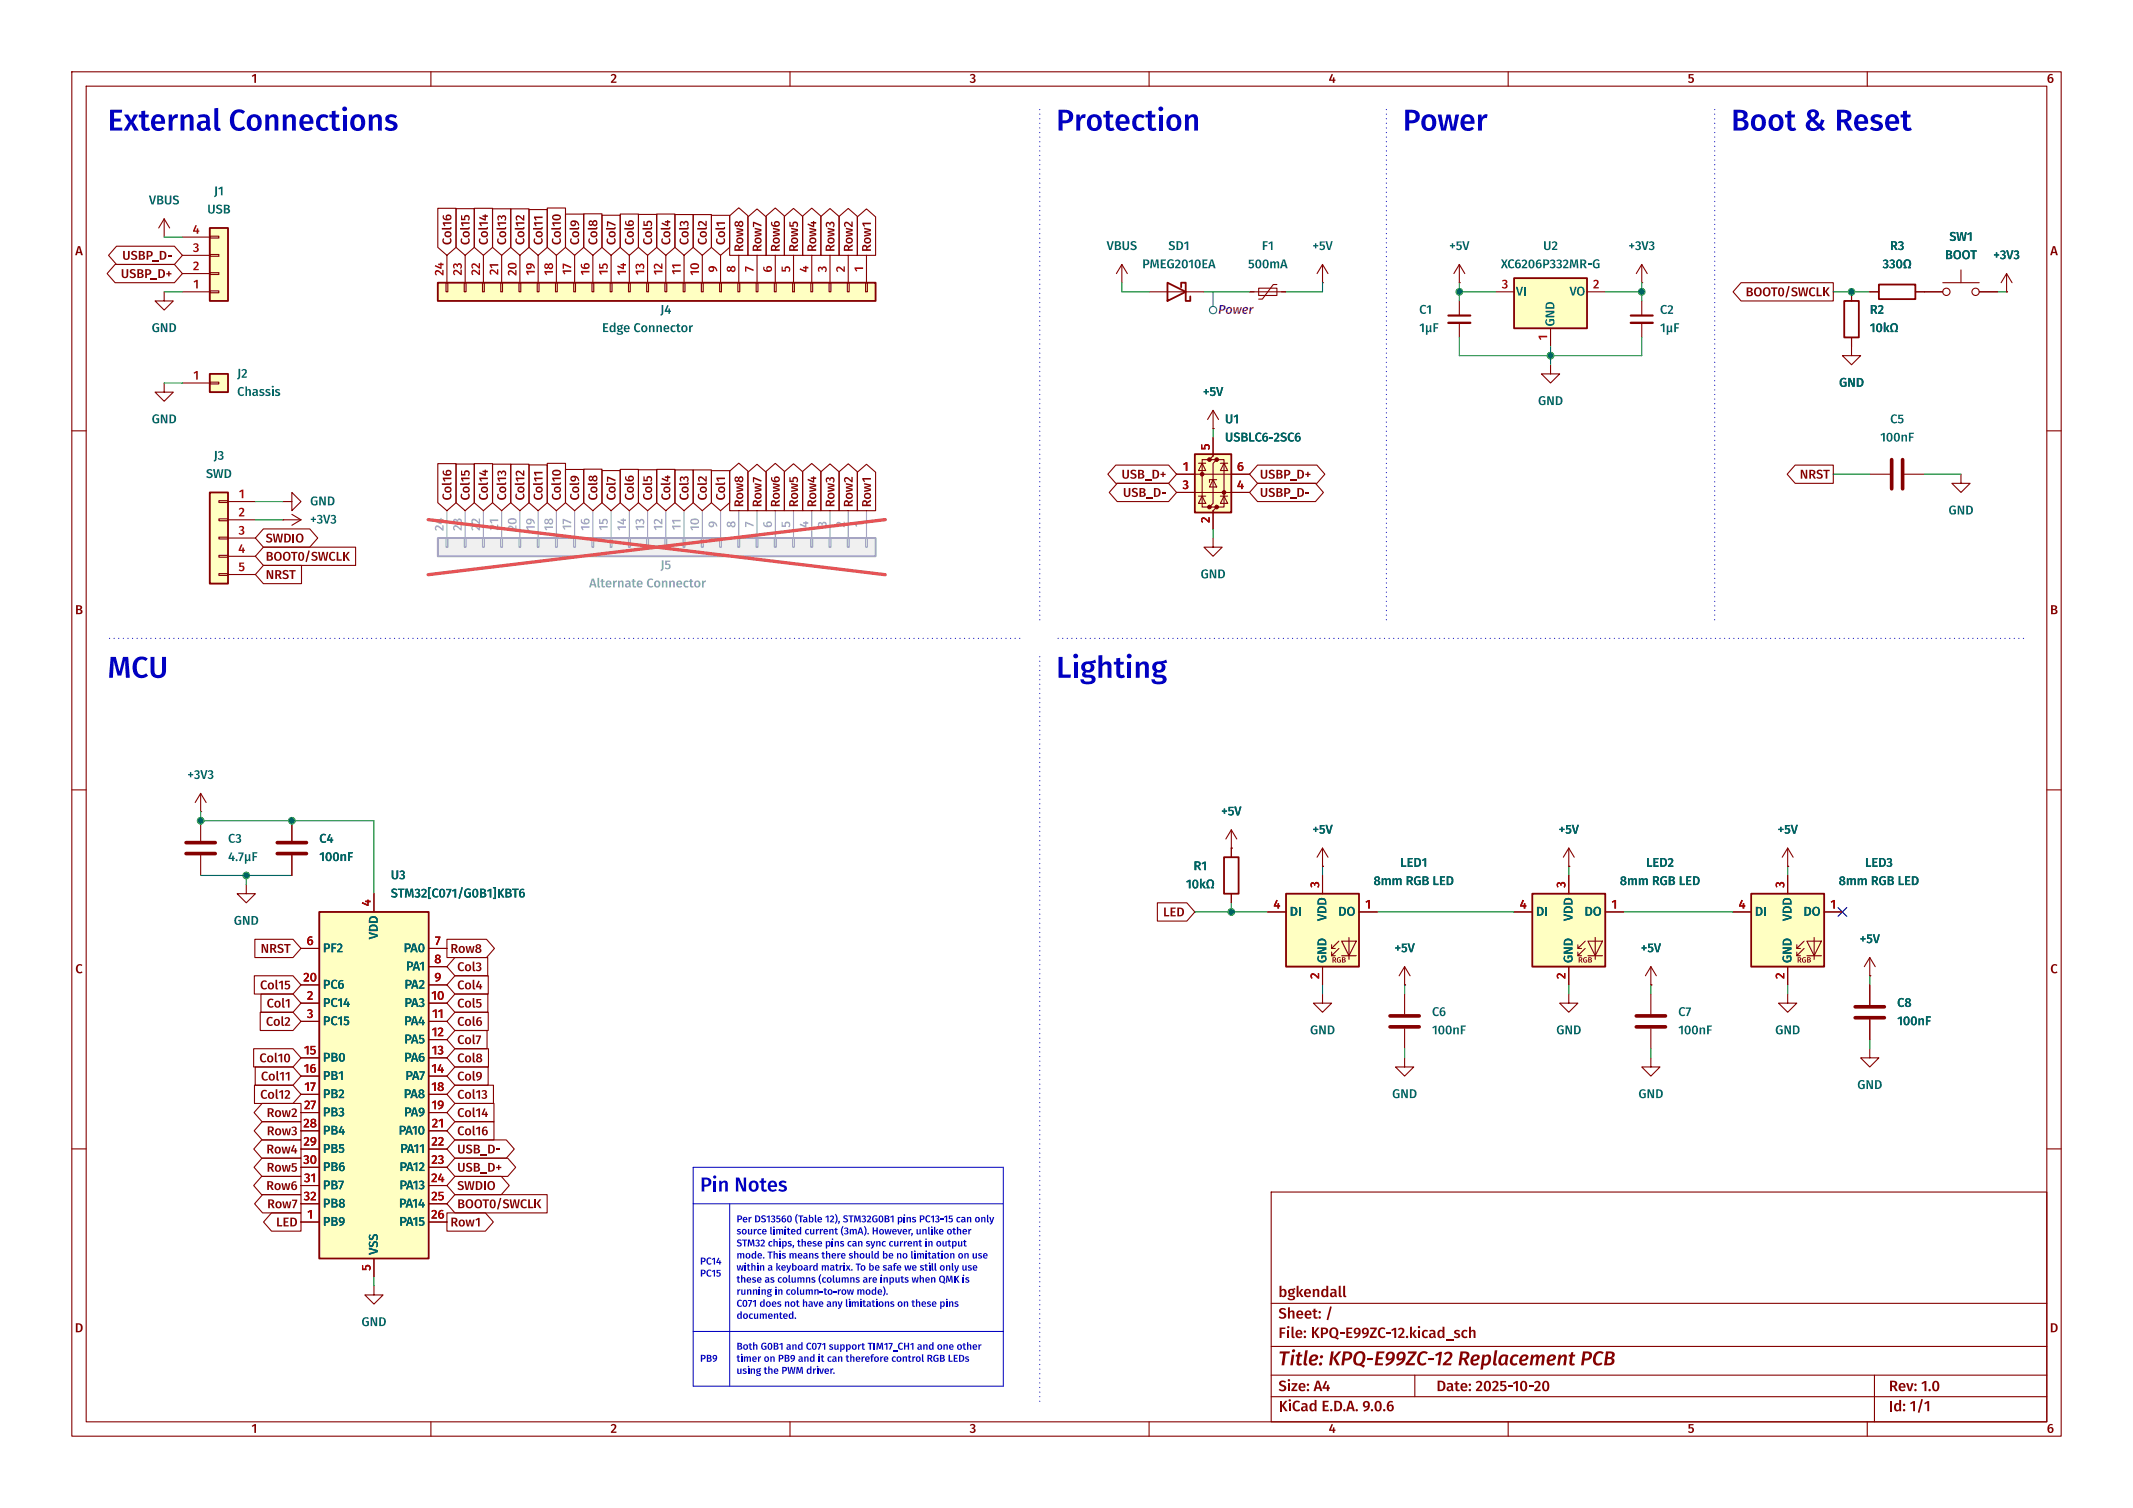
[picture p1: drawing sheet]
<svg xmlns="http://www.w3.org/2000/svg" width="297mm" height="210mm" viewBox="0 0 297 210" stroke-linecap="round" stroke-linejoin="round" font-family="sans-serif">
<defs><g id="words">
<g font-size="4.2" fill="#0000c2">
<text x="15" y="20.2">ExternalConnections</text>
<text x="147.1" y="20.2">Protection</text>
<text x="195.3" y="20.2">Power</text>
</g>
<text font-size="2.8" fill="#0000c2" x="97.5" y="166.8">Pin Notes</text>
<g font-size="2.8" fill="#840000">
<text x="178" y="191">Title:KPQ-E99ZC-12</text>
<text x="203" y="191">ReplacementPCB</text>
</g>
<g font-size="2.1" fill="#840000">
<text x="178" y="184.3">Sheet: /</text>
<text x="178" y="181.3">bgkendall</text>
<text x="178" y="187">File: KPQ-E99ZC-12.kicad_sch</text>
<text x="178" y="197.2">KiCadE.D.A.9.0.6</text>
<text x="178" y="194.4">Size:A4</text>
<text x="200" y="194.4">Date: 2025-10-20</text>
<text x="263" y="194.4">Rev:1.0</text>
<text x="263" y="197.2">Id: 1/1</text>
</g>
<g font-size="1.8" fill="#840000">
<text x="35" y="12.1">1</text>
<text x="85" y="12.1">2</text>
<text x="135" y="12.1">3</text>
<text x="185" y="12.1">4</text>
<text x="235" y="12.1">5</text>
<text x="285" y="12.1">6</text>
<text x="63.4" y="34.1" transform="rotate(-90 63.4 34.1)">Col16</text>
<text x="65.9" y="34.1" transform="rotate(-90 65.9 34.1)">Col15</text>
<text x="68.5" y="34.1" transform="rotate(-90 68.5 34.1)">Col14</text>
<text x="71" y="34.1" transform="rotate(-90 71 34.1)">Col13</text>
<text x="73.5" y="34.1" transform="rotate(-90 73.5 34.1)">Col12</text>
<text x="76.1" y="34.1" transform="rotate(-90 76.1 34.1)">Col11</text>
<text x="78.6" y="34.1" transform="rotate(-90 78.6 34.1)">Col10</text>
<text x="81.2" y="34.1" transform="rotate(-90 81.2 34.1)">Col9</text>
<text x="83.7" y="34.1" transform="rotate(-90 83.7 34.1)">Col8</text>
<text x="86.2" y="34.1" transform="rotate(-90 86.2 34.1)">Col7</text>
<text x="88.8" y="34.1" transform="rotate(-90 88.8 34.1)">Col6</text>
<text x="91.3" y="34.1" transform="rotate(-90 91.3 34.1)">Col5</text>
<text x="93.9" y="34.1" transform="rotate(-90 93.9 34.1)">Col4</text>
<text x="96.4" y="34.1" transform="rotate(-90 96.4 34.1)">Col3</text>
<text x="98.9" y="34.1" transform="rotate(-90 98.9 34.1)">Col2</text>
<text x="101.5" y="34.1" transform="rotate(-90 101.5 34.1)">Col1</text>
<text x="104" y="35.1" transform="rotate(-90 104 35.1)">Row8</text>
<text x="106.6" y="35.1" transform="rotate(-90 106.6 35.1)">Row7</text>
<text x="109.1" y="35.1" transform="rotate(-90 109.1 35.1)">Row6</text>
<text x="111.6" y="35.1" transform="rotate(-90 111.6 35.1)">Row5</text>
<text x="114.2" y="35.1" transform="rotate(-90 114.2 35.1)">Row4</text>
<text x="116.7" y="35.1" transform="rotate(-90 116.7 35.1)">Row3</text>
<text x="119.3" y="35.1" transform="rotate(-90 119.3 35.1)">Row2</text>
<text x="121.8" y="35.1" transform="rotate(-90 121.8 35.1)">Row1</text>
<text x="10.5" y="36.1">A</text>
<text x="16.8" y="39.3">USBP_D+</text>
<text x="17" y="36.7">USBP_D-</text>
<text x="243.1" y="41.8">BOOT0/SWCLK</text>
<text x="285.5" y="36.1">A</text>
<text x="63.4" y="69.7" transform="rotate(-90 63.4 69.7)">Col16</text>
<text x="65.9" y="69.7" transform="rotate(-90 65.9 69.7)">Col15</text>
<text x="68.5" y="69.7" transform="rotate(-90 68.5 69.7)">Col14</text>
<text x="71" y="69.7" transform="rotate(-90 71 69.7)">Col13</text>
<text x="73.5" y="69.7" transform="rotate(-90 73.5 69.7)">Col12</text>
<text x="76.1" y="69.7" transform="rotate(-90 76.1 69.7)">Col11</text>
<text x="78.6" y="69.7" transform="rotate(-90 78.6 69.7)">Col10</text>
<text x="81.2" y="69.7" transform="rotate(-90 81.2 69.7)">Col9</text>
<text x="83.7" y="69.7" transform="rotate(-90 83.7 69.7)">Col8</text>
<text x="86.2" y="69.7" transform="rotate(-90 86.2 69.7)">Col7</text>
<text x="88.8" y="69.7" transform="rotate(-90 88.8 69.7)">Col6</text>
<text x="91.3" y="69.7" transform="rotate(-90 91.3 69.7)">Col5</text>
<text x="93.9" y="69.7" transform="rotate(-90 93.9 69.7)">Col4</text>
<text x="96.4" y="69.7" transform="rotate(-90 96.4 69.7)">Col3</text>
<text x="98.9" y="69.7" transform="rotate(-90 98.9 69.7)">Col2</text>
<text x="101.5" y="69.7" transform="rotate(-90 101.5 69.7)">Col1</text>
<text x="104" y="70.6" transform="rotate(-90 104 70.6)">Row8</text>
<text x="106.6" y="70.6" transform="rotate(-90 106.6 70.6)">Row7</text>
<text x="109.1" y="70.6" transform="rotate(-90 109.1 70.6)">Row6</text>
<text x="111.6" y="70.6" transform="rotate(-90 111.6 70.6)">Row5</text>
<text x="114.2" y="70.6" transform="rotate(-90 114.2 70.6)">Row4</text>
<text x="116.7" y="70.6" transform="rotate(-90 116.7 70.6)">Row3</text>
<text x="119.3" y="70.6" transform="rotate(-90 119.3 70.6)">Row2</text>
<text x="121.8" y="70.6" transform="rotate(-90 121.8 70.6)">Row1</text>
<text x="156.2" y="67.2">USB_D+</text>
<text x="156.4" y="69.7">USB_D-</text>
<text x="175.4" y="67.2">USBP_D+</text>
<text x="175.4" y="69.7">USBP_D-</text>
<text x="250.6" y="67.2">NRST</text>
<text x="37" y="76.1">SWDIO</text>
<text x="37" y="81.2">NRST</text>
<text x="37" y="78.6">BOOT0/SWCLK</text>
<text x="10.4" y="86.1">B</text>
<text x="285.4" y="86.1">B</text>
<text x="161.9" y="128.2">LED</text>
<text x="10.5" y="136.1">C</text>
<text x="36.3" y="133.2">NRST</text>
<text x="62.7" y="133.2">Row8</text>
<text x="63.7" y="135.8">Col3</text>
<text x="285.5" y="136.1">C</text>
<text x="36.2" y="138.3">Col15</text>
<text x="37" y="143.4">Col2</text>
<text x="37.1" y="140.9">Col1</text>
<text x="63.7" y="138.3">Col4</text>
<text x="63.7" y="143.4">Col6</text>
<text x="63.7" y="140.9">Col5</text>
<text x="36.1" y="148.5">Col10</text>
<text x="63.7" y="148.5">Col8</text>
<text x="63.7" y="145.9">Col7</text>
<text x="36.2" y="153.6">Col12</text>
<text x="36.3" y="151">Col11</text>
<text x="63.7" y="151">Col9</text>
<text x="63.7" y="153.6">Col13</text>
<text x="37.1" y="161.2">Row4</text>
<text x="37.1" y="156.1">Row2</text>
<text x="37.1" y="158.6">Row3</text>
<text x="63.7" y="161.2">USB_D-</text>
<text x="63.7" y="158.6">Col16</text>
<text x="63.7" y="156.1">Col14</text>
<text x="37.1" y="166.3">Row6</text>
<text x="37.1" y="163.7">Row5</text>
<text x="63.7" y="163.7">USB_D+</text>
<text x="63.7" y="166.3">SWDIO</text>
<text x="37.2" y="168.8">Row7</text>
<text x="38.4" y="171.3">LED</text>
<text x="62.7" y="171.3">Row1</text>
<text x="63.7" y="168.8">BOOT0/SWCLK</text>
<text x="10.4" y="186.1">D</text>
<text x="285.4" y="186.1">D</text>
<text x="35" y="200.1">1</text>
<text x="85" y="200.1">2</text>
<text x="135" y="200.1">3</text>
<text x="185" y="200.1">4</text>
<text x="235" y="200.1">5</text>
<text x="285" y="200.1">6</text>
</g>
<g font-size="1.8" fill="#006464">
<text x="20.7" y="29">VBUS</text>
<text x="29.8" y="27.7">J1</text>
<text x="28.9" y="30.3">USB</text>
<text x="154.1" y="35.4">VBUS</text>
<text x="162.7" y="35.4">SD1</text>
<text x="175.7" y="35.4">F1</text>
<text x="182.7" y="35.4">+5V</text>
<text x="201.8" y="35.4">+5V</text>
<text x="214.9" y="35.4">U2</text>
<text x="226.7" y="35.4">+3V3</text>
<text x="263.2" y="35.4">R3</text>
<text x="271.4" y="34.1">SW1</text>
<text x="159" y="37.9">PMEG2010EA</text>
<text x="173.8" y="37.9">500mA</text>
<text x="209" y="37.9">XC6206P332MR-G</text>
<text x="211.1" y="41.7">VI</text>
<text x="218.5" y="41.7">VO</text>
<text x="270.8" y="36.6">BOOT</text>
<text x="277.5" y="36.6">+3V3</text>
<text x="21.1" y="46.8">GND</text>
<text x="83.8" y="46.8">EdgeConnector</text>
<text x="91.9" y="44.2">J4</text>
<text x="197.6" y="44.2">C1</text>
<text x="217" y="45.5" transform="rotate(-90 217 45.5)">GND</text>
<text x="231.1" y="44.3">C2</text>
<text x="260.3" y="44.2">R2</text>
<text x="33" y="53.1">J2</text>
<text x="21.1" y="59.5">GND</text>
<text x="33" y="55.7">Chassis</text>
<text x="167.5" y="55.7">+5V</text>
<text x="170.6" y="59.5">U1</text>
<text x="214.2" y="56.9">GND</text>
<text x="256.1" y="54.4">GND</text>
<text x="263.2" y="59.5">C5</text>
<text x="29.7" y="64.6">J3</text>
<text x="170.6" y="62">USBLC6-2SC6</text>
<text x="261.8" y="62">100nF</text>
<text x="28.7" y="67.1">SWD</text>
<text x="43.2" y="70.9">GND</text>
<text x="43.2" y="73.5">+3V3</text>
<text x="271.3" y="72.2">GND</text>
<text x="167.2" y="81.1">GND</text>
<text x="26.1" y="109">+3V3</text>
<text x="31.7" y="117.9">C3</text>
<text x="44.4" y="117.9">C4</text>
<text x="170" y="114.1">+5V</text>
<text x="182.7" y="116.6">+5V</text>
<text x="217" y="116.6">+5V</text>
<text x="247.5" y="116.6">+5V</text>
<text x="44.4" y="120.4">100nF</text>
<text x="54.4" y="125.5">STM32[C071/G0B1]KBT6</text>
<text x="54.4" y="123">U3</text>
<text x="166.2" y="121.7">R1</text>
<text x="191.2" y="123.8">8mm RGBLED</text>
<text x="195" y="121.3">LED1</text>
<text x="225.5" y="123.8">8mm RGBLED</text>
<text x="229.2" y="121.3">LED2</text>
<text x="256" y="123.8">8mm RGBLED</text>
<text x="259.7" y="121.3">LED3</text>
<text x="32.5" y="129.3">GND</text>
<text x="53.1" y="130.8" transform="rotate(-90 53.1 130.8)">VDD</text>
<text x="179.6" y="128.1">DI</text>
<text x="185.2" y="128.3" transform="rotate(-90 185.2 128.3)">VDD</text>
<text x="186.3" y="128.1">DO</text>
<text x="213.9" y="128.1">DI</text>
<text x="219.5" y="128.3" transform="rotate(-90 219.5 128.3)">VDD</text>
<text x="220.6" y="128.1">DO</text>
<text x="244.3" y="128.1">DI</text>
<text x="250" y="128.3" transform="rotate(-90 250 128.3)">VDD</text>
<text x="251.1" y="128.1">DO</text>
<text x="258.9" y="131.9">+5V</text>
<text x="45" y="133.1">PF2</text>
<text x="56.2" y="133.1">PA0</text>
<text x="56.5" y="135.7">PA1</text>
<text x="185.2" y="134.1" transform="rotate(-90 185.2 134.1)">GND</text>
<text x="194.2" y="133.1">+5V</text>
<text x="219.5" y="134.1" transform="rotate(-90 219.5 134.1)">GND</text>
<text x="228.5" y="133.1">+5V</text>
<text x="250" y="134.1" transform="rotate(-90 250 134.1)">GND</text>
<text x="45" y="138.2">PC6</text>
<text x="45" y="140.8">PC14</text>
<text x="45" y="143.3">PC15</text>
<text x="56.3" y="143.3">PA4</text>
<text x="56.3" y="140.8">PA3</text>
<text x="56.3" y="138.2">PA2</text>
<text x="199.4" y="142">C6</text>
<text x="233.7" y="142">C7</text>
<text x="264.2" y="143.3">100nF</text>
<text x="264.2" y="140.8">C8</text>
<text x="45" y="148.4">PB0</text>
<text x="56.3" y="148.4">PA6</text>
<text x="56.3" y="145.8">PA5</text>
<text x="182.4" y="144.6">GND</text>
<text x="199.4" y="144.6">100nF</text>
<text x="216.7" y="144.6">GND</text>
<text x="233.7" y="144.6">100nF</text>
<text x="247.2" y="144.6">GND</text>
<text x="45" y="150.9">PB1</text>
<text x="45" y="153.5">PB2</text>
<text x="56.2" y="153.5">PA8</text>
<text x="56.4" y="150.9">PA7</text>
<text x="193.8" y="153.5">GND</text>
<text x="228.1" y="153.5">GND</text>
<text x="258.6" y="152.2">GND</text>
<text x="45" y="156">PB3</text>
<text x="45" y="158.5">PB4</text>
<text x="45" y="161.1">PB5</text>
<text x="55.5" y="158.5">PA10</text>
<text x="55.7" y="161.1">PA11</text>
<text x="56.3" y="156">PA9</text>
<text x="45" y="163.6">PB6</text>
<text x="45" y="166.2">PB7</text>
<text x="55.6" y="166.2">PA13</text>
<text x="55.6" y="163.6">PA12</text>
<text x="45" y="168.7">PB8</text>
<text x="45" y="171.2">PB9</text>
<text x="55.6" y="168.7">PA14</text>
<text x="55.6" y="171.2">PA15</text>
<text x="53.1" y="174.8" transform="rotate(-90 53.1 174.8)">VSS</text>
<text x="50.3" y="185.2">GND</text>
</g>
<g font-size="1.8" fill="#a90000">
<text x="26.8" y="32.8">4</text>
<text x="26.9" y="35.3">3</text>
<text x="26.9" y="37.8">2</text>
<text x="26.9" y="40.4">1</text>
<text x="62" y="38.4" transform="rotate(-90 62 38.4)">24</text>
<text x="64.5" y="38.4" transform="rotate(-90 64.5 38.4)">23</text>
<text x="67.1" y="38.4" transform="rotate(-90 67.1 38.4)">22</text>
<text x="69.6" y="38.3" transform="rotate(-90 69.6 38.3)">21</text>
<text x="72.1" y="38.4" transform="rotate(-90 72.1 38.4)">20</text>
<text x="74.7" y="38.3" transform="rotate(-90 74.7 38.3)">19</text>
<text x="77.2" y="38.4" transform="rotate(-90 77.2 38.4)">18</text>
<text x="79.8" y="38.3" transform="rotate(-90 79.8 38.3)">17</text>
<text x="82.3" y="38.4" transform="rotate(-90 82.3 38.4)">16</text>
<text x="84.8" y="38.3" transform="rotate(-90 84.8 38.3)">15</text>
<text x="87.4" y="38.4" transform="rotate(-90 87.4 38.4)">14</text>
<text x="89.9" y="38.3" transform="rotate(-90 89.9 38.3)">13</text>
<text x="92.5" y="38.3" transform="rotate(-90 92.5 38.3)">12</text>
<text x="95" y="38.3" transform="rotate(-90 95 38.3)">11</text>
<text x="97.5" y="38.4" transform="rotate(-90 97.5 38.4)">10</text>
<text x="100.1" y="37.9" transform="rotate(-90 100.1 37.9)">9</text>
<text x="102.6" y="38" transform="rotate(-90 102.6 38)">8</text>
<text x="105.2" y="37.9" transform="rotate(-90 105.2 37.9)">7</text>
<text x="107.7" y="38" transform="rotate(-90 107.7 38)">6</text>
<text x="110.2" y="37.9" transform="rotate(-90 110.2 37.9)">5</text>
<text x="112.8" y="38" transform="rotate(-90 112.8 38)">4</text>
<text x="115.3" y="37.9" transform="rotate(-90 115.3 37.9)">3</text>
<text x="117.9" y="37.9" transform="rotate(-90 117.9 37.9)">2</text>
<text x="120.4" y="37.9" transform="rotate(-90 120.4 37.9)">1</text>
<text x="209.1" y="40.4">3</text>
<text x="221.8" y="40.4">2</text>
<text x="215.6" y="47.4" transform="rotate(-90 215.6 47.4)">1</text>
<text x="26.9" y="53.1">1</text>
<text x="164.7" y="65.8">1</text>
<text x="168.7" y="62.7" transform="rotate(-90 168.7 62.7)">5</text>
<text x="172.2" y="65.8">6</text>
<text x="33.3" y="69.6">1</text>
<text x="164.6" y="68.3">3</text>
<text x="172.2" y="68.3">4</text>
<text x="33.2" y="77.2">4</text>
<text x="33.2" y="74.7">3</text>
<text x="33.2" y="72.1">2</text>
<text x="168.7" y="72.8" transform="rotate(-90 168.7 72.8)">2</text>
<text x="33.2" y="79.8">5</text>
<text x="183.9" y="123.6" transform="rotate(-90 183.9 123.6)">3</text>
<text x="218.2" y="123.6" transform="rotate(-90 218.2 123.6)">3</text>
<text x="248.7" y="123.6" transform="rotate(-90 248.7 123.6)">3</text>
<text x="42.7" y="131.8">6</text>
<text x="51.8" y="126.2" transform="rotate(-90 51.8 126.2)">4</text>
<text x="60.6" y="131.8">7</text>
<text x="177.3" y="126.7">4</text>
<text x="190.1" y="126.7">1</text>
<text x="211.6" y="126.7">4</text>
<text x="224.4" y="126.7">1</text>
<text x="242.1" y="126.7">4</text>
<text x="254.9" y="126.7">1</text>
<text x="42.2" y="136.9">20</text>
<text x="60.5" y="134.4">8</text>
<text x="60.5" y="136.9">9</text>
<text x="183.9" y="136.3" transform="rotate(-90 183.9 136.3)">2</text>
<text x="218.2" y="136.3" transform="rotate(-90 218.2 136.3)">2</text>
<text x="248.7" y="136.3" transform="rotate(-90 248.7 136.3)">2</text>
<text x="42.7" y="142">3</text>
<text x="42.7" y="139.4">2</text>
<text x="60.1" y="139.4">10</text>
<text x="60.2" y="142">11</text>
<text x="42.3" y="149.6">16</text>
<text x="42.3" y="147.1">15</text>
<text x="60.1" y="149.6">14</text>
<text x="60.1" y="147.1">13</text>
<text x="60.1" y="144.5">12</text>
<text x="42.3" y="154.7">27</text>
<text x="42.4" y="152.1">17</text>
<text x="60.1" y="152.1">18</text>
<text x="60.1" y="154.7">19</text>
<text x="42.2" y="157.2">28</text>
<text x="42.2" y="159.8">29</text>
<text x="60.1" y="159.8">22</text>
<text x="60.1" y="157.2">21</text>
<text x="42.2" y="162.3">30</text>
<text x="42.3" y="167.4">32</text>
<text x="42.3" y="164.8">31</text>
<text x="60" y="164.8">24</text>
<text x="60" y="167.4">25</text>
<text x="60.1" y="162.3">23</text>
<text x="42.8" y="169.9">1</text>
<text x="60" y="169.9">26</text>
<text x="51.8" y="177" transform="rotate(-90 51.8 177)">5</text>
</g>
<text font-size="1.8" fill="#840084" x="169.6" y="44.2">Power</text>
<g font-size="1.8" fill="#aaa">
<text x="62" y="74" transform="rotate(-90 62 74)">24</text>
<text x="64.5" y="73.9" transform="rotate(-90 64.5 73.9)">23</text>
<text x="67.1" y="73.9" transform="rotate(-90 67.1 73.9)">22</text>
<text x="69.6" y="73.9" transform="rotate(-90 69.6 73.9)">21</text>
<text x="72.1" y="74" transform="rotate(-90 72.1 74)">20</text>
<text x="74.7" y="73.9" transform="rotate(-90 74.7 73.9)">19</text>
<text x="77.2" y="73.9" transform="rotate(-90 77.2 73.9)">18</text>
<text x="79.8" y="73.8" transform="rotate(-90 79.8 73.8)">17</text>
<text x="82.3" y="73.9" transform="rotate(-90 82.3 73.9)">16</text>
<text x="84.8" y="73.9" transform="rotate(-90 84.8 73.9)">15</text>
<text x="87.4" y="73.9" transform="rotate(-90 87.4 73.9)">14</text>
<text x="89.9" y="73.9" transform="rotate(-90 89.9 73.9)">13</text>
<text x="92.5" y="73.9" transform="rotate(-90 92.5 73.9)">12</text>
<text x="95" y="73.8" transform="rotate(-90 95 73.8)">11</text>
<text x="97.5" y="73.9" transform="rotate(-90 97.5 73.9)">10</text>
<text x="100.1" y="73.5" transform="rotate(-90 100.1 73.5)">9</text>
<text x="102.6" y="73.5" transform="rotate(-90 102.6 73.5)">8</text>
<text x="105.2" y="73.4" transform="rotate(-90 105.2 73.4)">7</text>
<text x="107.7" y="73.5" transform="rotate(-90 107.7 73.5)">6</text>
<text x="110.2" y="73.5" transform="rotate(-90 110.2 73.5)">5</text>
<text x="112.8" y="73.5" transform="rotate(-90 112.8 73.5)">4</text>
<text x="115.3" y="73.5" transform="rotate(-90 115.3 73.5)">3</text>
<text x="117.9" y="73.5" transform="rotate(-90 117.9 73.5)">2</text>
<text x="120.4" y="73.4" transform="rotate(-90 120.4 73.4)">1</text>
</g>
<g font-size="1.8" fill="#989898">
<text x="82" y="82.3">Alternate Connector</text>
<text x="92" y="79.8">J5</text>
</g>
<g font-size="1.4" fill="#0000c2">
<text x="102.6" y="170.7">Per DS13560(Table 12),STM32G0B1pins PC13-15can only</text>
<text x="102.6" y="172.3">source limited current (3mA).However,unlike other</text>
<text x="97.5" y="176.5">PC14</text>
<text x="97.5" y="178.2">PC15</text>
<text x="102.6" y="174">STM32chips, these pins can sync current in output</text>
<text x="102.6" y="175.7">mode. This means there should be no limitation</text>
<text x="102.6" y="177.4">within a keyboard matrix. Tobe safe we still only use</text>
<text x="102.6" y="179.1">these as columns (columns are inputs when QMKis</text>
<text x="133.4" y="175.7">on use</text>
<text x="102.6" y="180.7">running in column-to-row</text>
<text x="102.6" y="182.4">C071does not have any limitations</text>
<text x="102.6" y="184.1">documented.</text>
<text x="119.3" y="180.7">mode).</text>
<text x="124.9" y="182.4">on these pins</text>
<text x="97.5" y="190.1">PB9</text>
<text x="102.6" y="188.4">Both G0B1and C071support TIM17_CH1</text>
<text x="102.6" y="190.1">timer on PB9and it can therefore control RGBLEDs</text>
<text x="102.6" y="191.8">using the PWMdriver.</text>
<text x="127.7" y="188.4">and one other</text>
</g>
<g font-size="1.1" fill="#840000">
<text x="185.4" y="134.4">RGB</text>
<text x="219.7" y="134.4">RGB</text>
<text x="250.2" y="134.4">RGB</text>
</g>
</g></defs>
<g fill="none" stroke="#840000" stroke-width=".15">
<path d="M10 10h277v190h-277zM12 12h273v186h-273zM60 10v2M110 10v2M160 10v2M210 10v2M260 10v2M10 60h2M285 60h2M10 110h2M285 110h2M10 160h2"/>
<path d="M177 166h108v32h-108zM285 160h2M60 198v2M110 198v2M160 198v2M177 194.5h108M210 198v2M260 198v2"/>
</g>
<circle cx="179.6" cy="195" r=".17" fill="#840000"/>
<path d="M177 191.5h108" fill="none" stroke="#840000" stroke-width=".15"/>
<g fill="#840000">
<path d="M267.5 194.8l.3 .1-.5 1.9-.3-.1z"/>
<circle cx="179.5" cy="192.2" r=".17"/>
</g>
<path d="M177 187.5h108" fill="none" stroke="#840000" stroke-width=".15"/>
<g fill="#840000">
<circle cx="180.1" cy="188.1" r=".22"/>
<circle cx="197.6" cy="184.8" r=".17"/>
</g>
<path d="M177 181.5h108" fill="none" stroke="#840000" stroke-width=".15"/>
<path d="M185.2 181.9l.2 .1-.5 1.9-.2-.1z" fill="#840000"/>
<path d="M228.6 39.4h.1M228.6 36.8l-.8 1.3M228.6 36.8l.8 1.3M228.6 36.8v2.6M197 191.5v3M261 191.5v6.5" fill="none" stroke="#840000" stroke-width=".15"/>
<path d="M61 74.9h60.9v2.6h-60.9z" fill="#f0f0f0"/>
<path d="M61 74.9h60.9v2.6h-60.9z" fill="none" stroke="#a1a1a1" stroke-width=".25"/>
<g fill="none" stroke="#a1a1a1" stroke-width=".15">
<path d="M62.1 74.9h.3v1.3h-.3zM62.2 71.1v3.8M64.6 74.9h.3v1.3h-.3zM64.8 71.1v3.8M67.2 74.9h.2v1.3h-.2zM67.3 71.1v3.8M69.7 74.9h.3v1.3h-.3zM69.8 71.1v3.8M72.3 74.9h.2v1.3h-.2zM72.4 71.1v3.8M74.8 74.9h.3v1.3h-.3zM74.9 71.1v3.8"/>
<path d="M77.3 74.9h.3v1.3h-.3zM77.5 71.1v3.8M79.9 74.9h.2v1.3h-.2zM80 71.1v3.8M82.4 74.9h.3v1.3h-.3zM82.5 71.1v3.8M85 74.9h.2v1.3h-.2zM85.1 71.1v3.8M87.5 74.9h.3v1.3h-.3zM87.6 71.1v3.8M90 74.9h.3v1.3h-.3zM90.2 71.1v3.8"/>
<path d="M92.6 74.9h.2v1.3h-.2zM92.7 71.1v3.8M95.1 74.9h.3v1.3h-.3zM95.2 71.1v3.8M97.7 74.9h.2v1.3h-.2zM97.8 71.1v3.8M100.2 74.9h.3v1.3h-.3zM100.3 71.1v3.8M102.7 74.9h.3v1.3h-.3zM102.9 71.1v3.8M105.3 74.9h.2v1.3h-.2zM105.4 71.1v3.8"/>
<path d="M107.8 74.9h.3v1.3h-.3zM107.9 71.1v3.8M110.4 74.9h.2v1.3h-.2zM110.5 71.1v3.8M112.9 74.9h.3v1.3h-.3zM113 71.1v3.8M115.4 74.9h.3v1.3h-.3zM115.6 71.1v3.8M118 74.9h.2v1.3h-.2zM118.1 71.1v3.8M120.5 74.9h.3v1.3h-.3zM120.6 71.1v3.8"/>
</g>
<path d="M59.6 72.4l63.7 7.6M123.3 72.4l-63.7 7.6" fill="none" stroke="#e65255" stroke-width=".46"/>
<path d="M44.4 127h15.3v48.3h-15.3z" fill="#ffffc2"/>
<path d="M44.4 127h15.3v48.3h-15.3z" fill="none" stroke="#840000" stroke-width=".25"/>
<path d="M41.9 132.1h2.5M41.9 139.7h2.5M52.1 124.5v2.5M59.7 132.1h2.5M59.7 134.6h2.5M59.7 137.2h2.5M41.9 142.2h2.5M41.9 152.4h2.5M59.7 142.2h2.5M41.9 170.2h2.5M52.1 175.3v2.5" fill="none" stroke="#840000" stroke-width=".15"/>
<g fill="#006464">
<path d="M59.6 123.5h.4v.2h-.2v1.3h.2v.2h-.4z"/>
<path d="M64.3 123.5l.2 .1-.5 1.6-.2-.1z"/>
<path d="M68.6 123.5h.5v1.7h-.5v-.2h.3v-1.3h-.3z"/>
</g>
<path d="M34.3 123.2v1.3h1.3l-1.3 1.2-1.3-1.2h1.3M52.1 179.1v1.2h1.2l-1.2 1.3-1.3-1.3h1.3" fill="none" stroke="#840000" stroke-width=".15"/>
<path d="M29.2 52.1h2.5v2.5h-2.5z" fill="#ffffc2"/>
<path d="M29.2 52.1h2.5v2.5h-2.5z" fill="none" stroke="#840000" stroke-width=".25"/>
<path d="M25.4 53.3h3.8M29.2 53.2h1.3v.3h-1.3z" fill="none" stroke="#840000" stroke-width=".15"/>
<circle cx="38" cy="53.9" r=".14" fill="#006464"/>
<path d="M22.9 53.3v1.3h1.2l-1.2 1.3-1.3-1.3h1.3M39.4 69.9h1.2v-1.3l1.3 1.3-1.3 1.2v-1.2M168.9 74.9v1.3h1.3l-1.3 1.3-1.3-1.3h1.3" fill="none" stroke="#840000" stroke-width=".15"/>
<path d="M29.2 68.6h2.5v12.7h-2.5z" fill="#ffffc2"/>
<path d="M162.6 39.4l2.5 1.2-2.5 1.3zM164.5 40v-.6h.6v2.5h.6v-.6M29.2 68.6h2.5v12.7h-2.5zM170.4 119.4h2.1v5.1h-2.1z" fill="none" stroke="#840000" stroke-width=".25"/>
<g fill="none" stroke="#840000" stroke-width=".15">
<path d="M156.2 36.8l-.8 1.3M156.2 36.8l.8 1.3M156.2 36.8v2.6M160 40.6h7.6M30.5 69.7h1.2v.3h-1.2zM30.5 72.3h1.2v.2h-1.2zM30.5 74.8h1.2v.3h-1.2zM30.5 77.3h1.2v.3h-1.2zM30.5 79.9h1.2v.2h-1.2zM31.7 69.9h3.9M31.7 72.4h3.9M31.7 74.9h3.9"/>
<path d="M31.7 77.5h3.9M39.4 72.4h.1M39.4 72.4h2.5M40.6 71.6l1.3 .8M41.9 72.4l-1.3 .8M31.7 80h3.9M171.4 118.1v1.3M171.4 124.5v1.2"/>
</g>
<g fill="#006464">
<path d="M165.2 122.8l.4-.3h.2v1.2h-.3v-.9l-.2 .1z"/>
<path d="M166.2 122.6a.46 .46 0 0 1 .5 0 .46 .46 0 0 1 .2 .5 .46 .46 0 0 1-.5 .6 .46 .46 0 0 1-.4-.6h.2l.1 .2a.21 .21 0 0 0 .2 .3 .21 .21 0 0 0 .1-.4 .4 .4 0 0 0-.1-.5l-.2 .1-.1 .3h-.2z"/>
<path d="M167.1 122.4h.2v1.3h-.2z"/>
<path d="M167.6 122.8h.3l-.3 .4 .3 .5h-.3l-.3-.5z"/>
<path d="M168.1 122.6a.58 .58 0 0 1 .9 .1 .58 .58 0 0 1-.2 .8h.2v.2h-.4v-.2a.51 .51 0 0 0-.1-.9 .54 .54 0 0 0-.1 .9v.2h-.4v-.2h.2l-.2-.4z"/>
</g>
<g fill="none" stroke="#840000" stroke-width=".15">
<path d="M27.9 113h.1M27.9 110.5l-.7 1.3M27.9 110.5l.8 1.3M27.9 110.5v2.5M27.9 114.3v2.8M27.9 119.1v2.8M40.6 114.3v2.8M40.6 119.1v2.8M171.4 118.1h.1M171.4 115.6l-.7 1.2M171.4 115.6l.8 1.2M171.4 115.6v2.5"/>
<path d="M184.1 118.1l-.7 1.3M184.1 118.1l.8 1.3M184.1 118.1v2.6M184.1 120.7h.1"/>
</g>
<path d="M25.9 117.3h4.1M25.9 118.9h4.1M38.6 117.3h4.1M38.6 118.9h4.1" fill="none" stroke="#840000" stroke-width=".51"/>
<g fill="#006464">
<path d="M32.2 118.7l.2 .1-.4 .7h.3v-.3h.2v.3h.2v.1h-.2v.3h-.2v-.3h-.5z"/>
<path d="M33.2 118.7h.7l-.4 1.2h-.2l.4-1h-.5z"/>
<path d="M34.1 119h.2v.7l.1 .1 .2-.2v-.6h.3v.9h-.2l-.1-.1-.1 .1-.2-.1v.5h-.2z"/>
<path d="M35.1 118.7h.7v.2h-.4v.3h.4v.2h-.4v.5h-.3z"/>
<circle cx="32.9" cy="119.8" r=".14"/>
</g>
<path d="M29.2 31.8h2.5v10.1h-2.5z" fill="#ffffc2"/>
<path d="M29.2 31.8h2.5v10.1h-2.5z" fill="none" stroke="#840000" stroke-width=".25"/>
<path d="M22.9 30.5l-.8 1.3M22.9 30.5l.7 1.3M22.9 30.5v2.5M25.4 38.1h3.8M25.4 35.6h3.8M25.4 33h3.8M29.2 38h1.3v.2h-1.3zM29.2 35.4h1.3v.3h-1.3zM29.2 32.9h1.3v.2h-1.3zM22.9 40.6v1.3h1.2l-1.2 1.3-1.3-1.3h1.3M25.4 40.6h3.8M29.2 40.5h1.3v.3h-1.3z" fill="none" stroke="#840000" stroke-width=".15"/>
<path d="M61 39.4h60.9v2.5h-60.9z" fill="#ffffc2"/>
<path d="M61 39.4h60.9v2.5h-60.9z" fill="none" stroke="#840000" stroke-width=".25"/>
<g fill="none" stroke="#840000" stroke-width=".15">
<path d="M62.1 39.4h.3v1.2h-.3zM62.2 35.6v3.8M64.6 39.4h.3v1.2h-.3zM64.8 35.6v3.8M67.2 39.4h.2v1.2h-.2zM67.3 35.6v3.8M69.7 39.4h.3v1.2h-.3zM69.8 35.6v3.8M72.3 39.4h.2v1.2h-.2zM72.4 35.6v3.8M74.8 39.4h.3v1.2h-.3zM74.9 35.6v3.8"/>
<path d="M77.3 39.4h.3v1.2h-.3zM77.5 35.6v3.8M79.9 39.4h.2v1.2h-.2zM80 35.6v3.8M82.4 39.4h.3v1.2h-.3zM82.5 35.6v3.8M85 39.4h.2v1.2h-.2zM85.1 35.6v3.8M87.5 39.4h.3v1.2h-.3zM87.6 35.6v3.8M90 39.4h.3v1.2h-.3zM90.2 35.6v3.8"/>
<path d="M92.6 39.4h.2v1.2h-.2zM92.7 35.6v3.8M95.1 39.4h.3v1.2h-.3zM95.2 35.6v3.8M97.7 39.4h.2v1.2h-.2zM97.8 35.6v3.8M100.2 39.4h.3v1.2h-.3zM100.3 35.6v3.8M102.7 39.4h.3v1.2h-.3zM102.9 35.6v3.8M105.3 39.4h.2v1.2h-.2zM105.4 35.6v3.8"/>
<path d="M107.8 39.4h.3v1.2h-.3zM107.9 35.6v3.8M110.4 39.4h.2v1.2h-.2zM110.5 35.6v3.8M112.9 39.4h.3v1.2h-.3zM113 35.6v3.8M115.4 39.4h.3v1.2h-.3zM115.6 35.6v3.8M118 39.4h.2v1.2h-.2zM118.1 35.6v3.8M120.5 39.4h.3v1.2h-.3zM120.6 35.6v3.8"/>
<path d="M260.3 137.2v2.8M260.3 146.1v1.2h1.3l-1.3 1.3-1.2-1.3h1.2M260.3 142v2.8"/>
</g>
<path d="M258.3 141.7h4.1M258.3 140.2h4.1" fill="none" stroke="#840000" stroke-width=".51"/>
<path d="M166.4 63.2h5v8.2h-5z" fill="#ffffc2"/>
<g fill="#840000" stroke="#840000" stroke-width=".14">
<circle cx="167.4" cy="66" r=".25"/>
<circle cx="168.4" cy="64" r=".25"/>
<circle cx="168.4" cy="70.6" r=".25"/>
<circle cx="169.4" cy="64" r=".25"/>
<circle cx="169.4" cy="70.6" r=".25"/>
<circle cx="170.4" cy="68.6" r=".25"/>
</g>
<g fill="none" stroke="#840000" stroke-width=".15">
<path d="M177.8 39.6h-.5l-1.5 2.1h-.5M184.1 39.4h.1M184.1 36.8l-.7 1.3M184.1 36.8l.8 1.3M184.1 36.8v2.6M168.9 59.7h.1M168.9 57.2v2.5M168.9 57.2l-.8 1.2M168.9 57.2l.8 1.2M174 40.6h5.1M175.3 40.1h2.5v1h-2.5zM163.8 66h10.2"/>
<path d="M163.8 68.6h10.2M166.9 69.1h1M166.9 64.5h1M167.4 64.5l.5 1h-1zM167.4 69.1l.5 1h-1zM168.4 64h-1v6.6h1M168.9 61v2.5l-.5 .5h1l-.5 .5v5.6l-.5 .5h1l-.5 .5v2.6M168.9 66.8l.5 1h-1zM169.4 66.8h-1v.4M169.4 64h1v6.6h-1M169.9 69.1h1M169.9 64.5h1"/>
<path d="M170.4 64.5l.5 1h-1zM170.4 69.1l.5 1h-1zM248.9 138.4v1.3h1.3l-1.3 1.3-1.3-1.3h1.3"/>
</g>
<path d="M166.4 63.2h5v8.2h-5z" fill="none" stroke="#840000" stroke-width=".25"/>
<path d="M179.1 124.5h10.1v10.1h-10.1z" fill="#ffffc2"/>
<g fill="none" stroke="#840000" stroke-width=".15">
<path d="M215.9 50.8v1.3h1.3l-1.3 1.2-1.3-1.2h1.3M176.5 127h2.6M184.1 138.4v1.3h1.3l-1.3 1.3-1.2-1.3h1.2M184.1 121.9v2.6M184.1 134.6v2.6M185.4 132.1h.5M185.4 133.1h.5M186.4 131.1l-1 1v-.5M186.4 132.1l-1 1v-.5M186.8 131.1h2l-1 2zM186.8 133.1h2M187.8 130.6v3"/>
<path d="M189.2 127h2.6M195.6 138.4v2.8M195.6 143.3v2.8"/>
</g>
<path d="M179.1 124.5h10.1v10.1h-10.1z" fill="none" stroke="#840000" stroke-width=".25"/>
<path d="M193.5 143h4.1M193.5 141.5h4.1" fill="none" stroke="#840000" stroke-width=".51"/>
<path d="M210.8 38.7h10.2v7h-10.2z" fill="#ffffc2"/>
<path d="M210.8 38.7h10.2v7h-10.2z" fill="none" stroke="#840000" stroke-width=".25"/>
<g fill="none" stroke="#840000" stroke-width=".15">
<path d="M203.2 39.4h.1M203.2 36.8l-.8 1.3M203.2 36.8l.8 1.3M203.2 36.8v2.6M203.2 41.9v2M203.2 45v2M208.3 40.6h2.5M215.9 45.7v2.6M221 40.6h2.5M195.6 137.2h.1M195.6 134.6l-.8 1.3M195.6 134.6l.7 1.3"/>
<path d="M195.6 134.6v2.6M229.9 137.2h.1M229.9 134.6l-.8 1.3M229.9 134.6l.7 1.3M229.9 134.6v2.6M195.6 147.3v1.3h1.2l-1.2 1.3-1.3-1.3h1.3"/>
</g>
<path d="M201.7 43.9h3" fill="none" stroke="#840000" stroke-width=".3"/>
<path d="M201.7 45h3" fill="none" stroke="#840000" stroke-width=".33"/>
<g fill="#006464">
<path d="M197.7 45.3l.3-.2h.2v1.1h-.2v-.9l-.2 .1z"/>
<path d="M198.5 45.3h.3v.7l.1 .1 .2-.1v-.7h.2v.9l-.2 .1v-.2l-.2 .2-.2-.1 .1 .4h-.3z"/>
<path d="M199.6 45h.7v.2h-.5v.4h.4v.1h-.4v.5h-.2z"/>
</g>
<path d="M279.4 38.1l-.8 1.3M279.4 38.1l.8 1.3M279.4 38.1v2.5M257.8 40.6v1.3M257.8 47v1.3M279.4 40.6h.1" fill="none" stroke="#840000" stroke-width=".15"/>
<path d="M256.8 41.9h2v5.1h-2z" fill="none" stroke="#840000" stroke-width=".25"/>
<g fill="#006464">
<path d="M260.4 45.3l.4-.2h.2v1.1h-.2v-.9l-.3 .1z"/>
<path d="M261.4 45.1a.46 .46 0 0 1 .6 0 .46 .46 0 0 1 .1 .6 .46 .46 0 0 1-.5 .6 .46 .46 0 0 1-.4-.7h.3v.2a.21 .21 0 0 0 .2 .3 .21 .21 0 0 0 .1-.3 .4 .4 0 0 0-.1-.6l-.2 .1v.3h-.3z"/>
<path d="M262.3 44.9h.2v1.3h-.2z"/>
<path d="M262.9 45.3h.2l-.3 .4 .3 .5h-.2l-.4-.5z"/>
<path d="M263.4 45.1a.58 .58 0 0 1 .8 .1 .58 .58 0 0 1-.2 .9h.2v.1h-.4v-.1a.51 .51 0 0 0-.1-.9 .54 .54 0 0 0 0 .9v.1h-.5v-.1h.2l-.2-.4z"/>
</g>
<g fill="none" stroke="#840000" stroke-width=".15">
<path d="M270.5 39.4h5.1M273 37.6v1.8M257.8 48.3v1.2h1.3l-1.3 1.3-1.3-1.3h1.3M260.3 40.6h1.3M266.7 40.6h3.8M275.6 40.6h2.5M229.9 138.4v2.8M229.9 143.3v2.8"/>
<circle cx="271" cy="40.6" r=".51"/>
<circle cx="275.1" cy="40.6" r=".51"/>
</g>
<path d="M227.8 143h4.1M227.8 141.5h4.1" fill="none" stroke="#840000" stroke-width=".51"/>
<path d="M261.6 39.6h5.1v2.1h-5.1z" fill="none" stroke="#840000" stroke-width=".25"/>
<g fill="#006464">
<path d="M262.2 36.3a.38 .38 0 0 1 .5-.2 .38 .38 0 0 1 .2 .5l-.2 .1a.37 .37 0 0 1 .2 .6 .37 .37 0 0 1-.6 0l-.2-.1 .2-.1a.23 .23 0 0 0 .3 .2 .23 .23 0 0 0 .1-.3 .23 .23 0 0 0-.3-.2v-.2a.19 .19 0 0 0 .3-.1 .19 .19 0 0 0-.1-.2 .19 .19 0 0 0-.3 .1z"/>
<path d="M263.1 36.3a.38 .38 0 0 1 .5-.2 .38 .38 0 0 1 .2 .5l-.2 .1a.37 .37 0 0 1 .2 .6 .37 .37 0 0 1-.6 0l-.2-.1 .2-.1a.23 .23 0 0 0 .3 .2 .23 .23 0 0 0 .1-.3 .23 .23 0 0 0-.3-.2v-.2a.19 .19 0 0 0 .3-.1 .19 .19 0 0 0-.1-.2 .19 .19 0 0 0-.3 .1z"/>
<path d="M264.2 36.2a.46 .46 0 0 1 .5 .1 .46 .46 0 0 1 .2 .5 .46 .46 0 0 1-.5 .6 .46 .46 0 0 1-.4-.6h.3v.1a.21 .21 0 0 0 .2 .3 .21 .21 0 0 0 .1-.3 .4 .4 0 0 0-.1-.6l-.2 .1v.4h-.3z"/>
<path d="M265.2 36.2a.58 .58 0 0 1 .8 .2 .58 .58 0 0 1-.1 .8h.2v.2h-.4v-.2a.51 .51 0 0 0-.2-.9 .54 .54 0 0 0 0 .9v.2h-.4v-.2h.2l-.3-.4z"/>
</g>
<path d="M273 66v1.3h1.3l-1.3 1.3-1.2-1.3h1.2M218.4 138.4v1.3h1.3l-1.3 1.3-1.2-1.3h1.2M229.9 147.3v1.3h1.2l-1.2 1.3-1.3-1.3h1.3" fill="none" stroke="#840000" stroke-width=".15"/>
<path d="M213.4 124.5h10.1v10.1h-10.1z" fill="#ffffc2"/>
<g fill="none" stroke="#840000" stroke-width=".15">
<path d="M260.3 66h2.8M265.2 66h2.8M218.4 118.1v2.6M218.4 118.1l-.7 1.3M218.4 118.1l.8 1.3M248.9 118.1l-.7 1.3M248.9 118.1l.8 1.3M248.9 118.1v2.6M210.8 127h2.6M218.4 120.7h.1M218.4 121.9v2.6M218.4 134.6v2.6"/>
<path d="M219.7 132.1h.5M219.7 133.1h.5M220.7 131.1l-1 1v-.5M220.7 132.1l-1 1v-.5M221.1 131.1h2l-1 2zM221.1 133.1h2M222.1 130.6v3M223.5 127h2.6M248.9 120.7h.1"/>
</g>
<path d="M213.4 124.5h10.1v10.1h-10.1z" fill="none" stroke="#840000" stroke-width=".25"/>
<path d="M263.4 64v4.1M264.9 64v4.1" fill="none" stroke="#840000" stroke-width=".51"/>
<path d="M243.8 124.5h10.2v10.1h-10.2z" fill="#ffffc2"/>
<g fill="none" stroke="#840000" stroke-width=".15">
<path d="M228.6 41.9v2M228.6 45v2M241.3 127h2.5M248.9 121.9v2.6M248.9 134.6v2.6M250.2 132.1h.5M250.2 133.1h.5M251.2 131.1l-1 1v-.5M251.2 132.1l-1 1v-.5M251.6 131.1h2l-1 2zM251.6 133.1h2M252.6 130.6v3"/>
<path d="M254 127h2.5M260.3 135.9h.1M260.3 133.4l-.7 1.2M260.3 133.4l.8 1.2M260.3 133.4v2.5"/>
</g>
<path d="M243.8 124.5h10.2v10.1h-10.2z" fill="none" stroke="#840000" stroke-width=".25"/>
<path d="M227.1 43.9h3" fill="none" stroke="#840000" stroke-width=".3"/>
<path d="M227.1 45h3" fill="none" stroke="#840000" stroke-width=".33"/>
<g fill="#006464">
<path d="M231.2 45.3l.4-.2h.2v1.2h-.3v-1l-.2 .1z"/>
<path d="M232.1 45.3h.2v.7l.1 .1 .2-.1v-.7h.2l.1 1h-.2l-.1-.2-.1 .2-.3-.1 .1 .4h-.2z"/>
<path d="M233.1 45h.7v.2h-.4v.4h.3v.1h-.3v.6h-.3z"/>
</g>
<g fill="none" stroke="#484848" stroke-width=".15">
<path d="M168.9 40.6v2.1"/>
<circle cx="168.9" cy="43.2" r=".51"/>
</g>
<path d="M36.7 78.7h5.3v2.6h-5.3l-1.1-1.3zM86.4 65.4h2.5v4.6l-1.3 1.1-1.2-1.1z" fill="none" stroke="#840000" stroke-width=".15"/>
<path d="M249 39.8l.2 .1-.4 1.5h-.2z" fill="#840000"/>
<g fill="none" stroke="#840000" stroke-width=".15">
<path d="M16 36.8h8.3l1.1 1.3-1.1 1.3h-8.3l-1.1-1.3zM16.2 34.3h8.1l1.1 1.3-1.1 1.2h-8.1l-1.1-1.2zM61 29h2.5v5.4l-1.3 1.2-1.2-1.2zM63.5 29.1h2.5v5.3l-1.2 1.2-1.3-1.2zM66 29h2.6v5.4l-1.3 1.2-1.3-1.2zM68.6 29.1h2.5v5.3l-1.3 1.2-1.2-1.2zM71.1 29.1h2.6v5.3l-1.3 1.2-1.3-1.2zM73.7 29.2h2.5v5.2l-1.3 1.2-1.2-1.2zM76.2 29h2.5v5.4l-1.2 1.2-1.3-1.2zM78.7 29.8h2.6v4.6l-1.3 1.2-1.3-1.2zM81.3 29.8h2.5v4.6l-1.3 1.2-1.2-1.2zM83.8 30h2.6v4.4l-1.3 1.2-1.3-1.2z"/>
<path d="M86.4 29.8h2.5v4.6l-1.3 1.2-1.2-1.2zM88.9 29.9h2.5v4.5l-1.2 1.2-1.3-1.2zM91.4 29.8h2.6v4.6l-1.3 1.2-1.3-1.2zM94 29.9h2.5v4.5l-1.3 1.2-1.2-1.2zM96.5 29.9h2.6v4.5l-1.3 1.2-1.3-1.2zM99.1 30h2.5v4.4l-1.3 1.2-1.2-1.2zM101.6 30l1.3-1.1 1.2 1.1v5.6h-2.5zM104.1 30.2l1.3-1.1 1.3 1.1v5.4h-2.6zM106.7 30.1l1.2-1.1 1.3 1.1v5.5h-2.5zM109.2 30.1l1.3-1.1 1.3 1.1v5.5h-2.6zM111.8 30.1l1.2-1.1 1.3 1.1v5.5h-2.5zM114.3 30.2l1.3-1.2 1.2 1.2v5.4h-2.5z"/>
<path d="M116.8 30.1l1.3-1.1 1.3 1.1v5.5h-2.6zM119.4 30.2l1.2-1.1 1.3 1.1v5.4h-2.5zM242.4 39.4h12.9v2.5h-12.9l-1.1-1.3zM61 64.6h2.5v5.4l-1.3 1.1-1.2-1.1zM63.5 64.6h2.5v5.4l-1.2 1.1-1.3-1.1zM66 64.6h2.6v5.4l-1.3 1.1-1.3-1.1zM68.6 64.6h2.5v5.4l-1.3 1.1-1.2-1.1zM71.1 64.6h2.6v5.4l-1.3 1.1-1.3-1.1zM73.7 64.7h2.5v5.3l-1.3 1.1-1.2-1.1zM76.2 64.5h2.5v5.5l-1.2 1.1-1.3-1.1zM78.7 65.4h2.6v4.6l-1.3 1.1-1.3-1.1zM81.3 65.3h2.5v4.7l-1.3 1.1-1.2-1.1z"/>
<path d="M83.8 65.5h2.6v4.5l-1.3 1.1-1.3-1.1zM88.9 65.4h2.5v4.6l-1.2 1.1-1.3-1.1zM91.4 65.4h2.6v4.6l-1.3 1.1-1.3-1.1zM94 65.4h2.5v4.6l-1.3 1.1-1.2-1.1zM96.5 65.4h2.6v4.6l-1.3 1.1-1.3-1.1zM99.1 65.5h2.5v4.5l-1.3 1.1-1.2-1.1zM101.6 65.6l1.3-1.1 1.2 1.1v5.5h-2.5zM104.1 65.8l1.3-1.1 1.3 1.1v5.3h-2.6zM106.7 65.6l1.2-1.1 1.3 1.1v5.5h-2.5zM109.2 65.7l1.3-1.1 1.3 1.1v5.4h-2.6zM111.8 65.7l1.2-1.2 1.3 1.2v5.4h-2.5zM114.3 65.7l1.3-1.1 1.2 1.1v5.4h-2.5z"/>
<path d="M116.8 65.7l1.3-1.1 1.3 1.1v5.4h-2.6zM119.4 65.8l1.2-1.1 1.3 1.1v5.3h-2.5zM155.4 64.8h7.3l1.1 1.2-1.1 1.3h-7.3l-1.1-1.3zM155.6 67.3h7.1l1.1 1.3-1.1 1.3h-7.1l-1.2-1.3zM175.1 64.8h8.3l1.1 1.2-1.1 1.3h-8.3l-1.1-1.3zM250 64.8h5.3v2.5h-5.3l-1.2-1.3zM35.4 135.9h5.4l1.1 1.3-1.1 1.2h-5.4zM35.5 130.8h5.3l1.1 1.3-1.1 1.3h-5.3zM36.3 138.4h4.5l1.1 1.3-1.1 1.3h-4.5zM62.2 130.8h5.5l1.2 1.3-1.2 1.3h-5.5zM63.3 135.9h4.7v2.5h-4.7l-1.1-1.2zM63.3 133.3h4.6v2.6h-4.6l-1.1-1.3z"/>
<path d="M63.3 138.4h4.6v2.6h-4.6l-1.1-1.3zM161.2 125.7h4.1l1.1 1.3-1.1 1.3h-4.1zM36.4 158.7h5.5v2.6h-5.5l-1.1-1.3zM63.3 146h4.7v2.6h-4.7l-1.1-1.3zM63.3 141h4.7v2.5h-4.7l-1.1-1.3zM63.3 143.5h4.5v2.6h-4.5l-1.1-1.3zM63.3 158.7h7.2l1.1 1.3-1.1 1.3h-7.2l-1.1-1.3zM36.4 163.8h5.5v2.6h-5.5l-1.1-1.3zM36.5 161.3h5.4v2.5h-5.4l-1.1-1.2zM36.6 166.4h5.3v2.5h-5.3l-1.2-1.3zM37.8 168.9h4.1v2.6h-4.1l-1.1-1.3zM63.3 161.3h7.4l1.1 1.3-1.1 1.2h-7.4l-1.1-1.2z"/>
<path d="M63.3 163.8h6.5l1.1 1.3-1.1 1.3h-6.5l-1.1-1.3z"/>
</g>
<path d="M69.6 166.8l.2 .1-.4 1.5h-.2z" fill="#840000"/>
<path d="M35.3 146h5.5l1.1 1.3-1.1 1.3h-5.5zM35.4 151.1h5.4l1.1 1.3-1.1 1.3h-5.4zM35.5 148.6h5.3l1.1 1.3-1.1 1.2h-5.3zM36.5 153.7h5.4v2.5h-5.4l-1.1-1.3zM36.5 156.2h5.4v2.6h-5.4l-1.1-1.3zM63.3 156.2h5.5v2.6h-5.5l-1.1-1.3zM63.3 153.7h5.5v2.5h-5.5l-1.1-1.3zM63.3 148.6h4.7v2.5h-4.7l-1.1-1.2zM63.3 151.1h5.4v2.6h-5.4l-1.1-1.3zM62.2 168.9h5.4l1.1 1.3-1.1 1.3h-5.4zM63.3 166.4h12.9v2.5h-12.9l-1.1-1.3z" fill="none" stroke="#840000" stroke-width=".15"/>
<path d="M42.9 76.6l.2 .1-.4 1.6-.2-.1z" fill="#840000"/>
<path d="M36.7 76.2h12.8v2.5h-12.8l-1.1-1.2zM36.7 73.7h6.4l1.1 1.2-1.1 1.3h-6.4l-1.1-1.3zM175.1 67.3h8.1l1.1 1.3-1.1 1.3h-8.1l-1.1-1.3zM36.2 141h4.6l1.1 1.2-1.1 1.3h-4.6z" fill="none" stroke="#840000" stroke-width=".15"/>
<g fill="#0000c2">
<path d="M111 169l.1 .1a1.09 1.09 0 0 0 0 1.3h-.1a1.06 1.06 0 0 1 0-1.4z"/>
<path d="M116.2 169.1l.2-.1v.2l.2 .5-.1 .6-.1 .1h-.2a1.09 1.09 0 0 0 0-1.3z"/>
<path d="M117.4 170.7l.1 .1a1.09 1.09 0 0 0 0 1.2l-.1 .1a1.06 1.06 0 0 1 0-1.4z"/>
<path d="M120.3 170.8l.1-.1 .1 .1 .2 .6-.2 .6-.1 .1-.1-.1a1.09 1.09 0 0 0 0-1.2z"/>
<path d="M132.3 174.5h.2v.1l.2-.1 .2 .1v.7h-.2v-.6l-.1-.1-.1 .1v.6h-.2z"/>
<path d="M114.2 177.4l.2 .1a1.09 1.09 0 0 0 0 1.3h-.2a1.06 1.06 0 0 1 0-1.4z"/>
<path d="M117.9 179.6h.2l.1 .6 .1-.6h.2l.1 .6 .1-.6h.2l-.2 .7h-.2l-.1-.6-.1 .6h-.2z"/>
<path d="M122.9 179.2l.1-.1 .1 .1 .2 .6-.2 .6-.1 .1-.1-.1a1.09 1.09 0 0 0 0-1.2z"/>
<path d="M124 181.3l.2-.1 .3 .1-.1 .1h-.1h-.2a.35 .35 0 0 1 .4 .5 .41 .41 0 0 1-.6 0l.1-.1 .3 .1v-.2a.27 .27 0 0 1-.3-.1 .27 .27 0 0 1 0-.3z"/>
<circle cx="99.5" cy="163.9" r=".22"/>
<circle cx="125.9" cy="169.2" r=".11"/>
<circle cx="131.8" cy="181" r=".11"/>
</g>
<path d="M96.5 167.6h43.2M96.5 162.6h43.2v30.4h-43.2zM101.6 167.6v25.4M96.5 185.4h43.2" fill="none" stroke="#0000c2" stroke-width=".14"/>
<path d="M144.8 15.2v71.2M193 15.2v71.2M238.8 15.2v71.2M15.2 88.9h127M144.8 91.4v104.2M147.3 88.9h134.6" fill="none" stroke="#0000c2" stroke-width=".15" stroke-dasharray="0 .6"/>
<g fill="none" stroke="#009600" stroke-width=".15">
<path d="M22.9 33h2.5M156.2 39.4v1.2h3.8M184.1 39.4v1.2h-5M203.2 39.4v2.5M228.6 39.4v2.5M22.9 53.3h2.5M22.9 40.6h2.5M167.6 40.6h6.4M168.9 59.7v1.3M203.2 40.6h5.1M203.2 47v2.5h25.4v-2.5M215.9 48.3v2.5"/>
<path d="M223.5 40.6h5.1M255.3 40.6h5M278.1 40.6h1.3M35.6 72.4h3.8M35.6 69.9h3.8M168.9 73.7v1.2M255.3 66h5M268 66h5M27.9 113v1.3h24.2v10.2M27.9 121.9h12.7M34.3 121.9v1.3M166.4 127h10.1"/>
<path d="M171.4 125.7v1.3M184.1 120.7v1.2M184.1 137.2v1.2M191.8 127h19M195.6 137.2v1.2M218.4 120.7v1.2M218.4 137.2v1.2M226.1 127h15.2M229.9 137.2v1.2M248.9 120.7v1.2M248.9 137.2v1.2M260.3 135.9v1.3"/>
<path d="M195.6 146.1v1.2M229.9 146.1v1.2M260.3 144.8v1.3M52.1 177.8v1.3"/>
</g>
<path d="M255.9 126.4l1.2 1.2M257.1 126.4l-1.2 1.2" fill="none" stroke="#000084" stroke-width=".15"/>
<g fill="#0000c2">
<path d="M147.4 91.5h.6v2.4h1.1v.5h-1.7z"/>
<path d="M149.5 92.2h.6v2.2h-.6z"/>
<path d="M150.8 92.4l.3-.2 .8-.1 .6-.2 .1 .4-.6 .1a.72 .72 0 0 1 .3 .9 .72 .72 0 0 1-.9 .4l-.2-.1a.18 .18 0 0 0 0 .3 .18 .18 0 0 0 .2 .1 .86 .86 0 0 1 1.2 .6 .88 .88 0 0 1-1.2 .7 .73 .73 0 0 1-1-.7h.5a.37 .37 0 0 0 .6 .3h.3a.27 .27 0 0 0 .2-.4 .27 .27 0 0 0-.4-.1h-.3a.58 .58 0 0 1-.6-.3v-.3l.2-.3a.65 .65 0 0 1-.4-.6h.6a.4 .4 0 0 0 .6 .3 .4 .4 0 0 0 0-.6 .4 .4 0 0 0-.6 .2v.1h-.6z"/>
<path d="M153 91.3l.5-.1v1.2a.68 .68 0 0 1 .8-.3 .68 .68 0 0 1 .5 .7v1.6h-.6v-1.5a.37 .37 0 0 0-.3-.4 .37 .37 0 0 0-.4 .3v1.6h-.5z"/>
<path d="M155.4 91.7l.6-.1v.6h.5l-.1 .3h-.4v1.2a.28 .28 0 0 0 .1 .3 .28 .28 0 0 0 .4-.1l.2 .4a.72 .72 0 0 1-.8 .1 .72 .72 0 0 1-.5-.7v-1.2h-.3v-.3h.3z"/>
<path d="M157 92.2h.5v2.2h-.5z"/>
<path d="M158.1 92.2h.5l.1 .3a.68 .68 0 0 1 .7-.4 .68 .68 0 0 1 .6 .7v1.6h-.6v-1.5a.37 .37 0 0 0-.3-.4 .37 .37 0 0 0-.4 .3v1.6h-.6z"/>
<path d="M160.6 92.4l.4-.2 .8-.1 .6-.2 .1 .4-.6 .1a.72 .72 0 0 1 .3 .9 .72 .72 0 0 1-.9 .4l-.2-.1a.18 .18 0 0 0 0 .3 .18 .18 0 0 0 .2 .1 .86 .86 0 0 1 1.1 .6 .88 .88 0 0 1-1.1 .7 .73 .73 0 0 1-1-.7h.5a.37 .37 0 0 0 .5 .3h.4a.27 .27 0 0 0 .2-.4 .27 .27 0 0 0-.4-.1h-.3a.58 .58 0 0 1-.6-.3v-.3l.2-.3a.65 .65 0 0 1-.4-.6h.6a.4 .4 0 0 0 .6 .3 .4 .4 0 0 0 0-.6 .4 .4 0 0 0-.6 .2v.1h-.6z"/>
<path d="M241.4 15.3h.7a.96 .96 0 0 1 1.2 .6 .63 .63 0 0 1-.5 .8 .79 .79 0 0 1 .6 .9 .79 .79 0 0 1-.9 .6h-1.1v-.4h.9a.47 .47 0 0 0 .6-.4 .47 .47 0 0 0-.6-.5h-.4v.9h-.5v-1.3h.9a.42 .42 0 0 0 .5-.5 .42 .42 0 0 0-.6-.3h-.3v.8h-.5z"/>
<path d="M244.1 16.2a1.07 1.07 0 0 1 1.3-.2 1.07 1.07 0 0 1 .5 1.3 1.05 1.05 0 0 1-1.2 .9 1.05 1.05 0 0 1-.9-1.1h.6a.53 .53 0 0 0 .1 .6 .53 .53 0 0 0 .6 .1 1.09 1.09 0 0 0-.1-1.5 .55 .55 0 0 0-.6 .8h-.6l.1-.5z"/>
<path d="M246.5 16.2a1.07 1.07 0 0 1 1.3-.2 1.07 1.07 0 0 1 .5 1.3 1.05 1.05 0 0 1-1.1 .9 1.05 1.05 0 0 1-1-1.1h.6a.53 .53 0 0 0 .1 .6 .53 .53 0 0 0 .7 .1 1.09 1.09 0 0 0-.1-1.5 .55 .55 0 0 0-.7 .8h-.6l.1-.5z"/>
<path d="M248.9 15.5l.5-.1v.6h.5v.3h-.5v1.2a.28 .28 0 0 0 .2 .3 .28 .28 0 0 0 .3-.1l.2 .4a.72 .72 0 0 1-.8 .1 .72 .72 0 0 1-.4-.7v-1.2h-.4v-.3h.4z"/>
<path d="M251.8 15.5a.88 .88 0 0 1 .9-.2 .88 .88 0 0 1 .6 .7l-.2 .3-.4 .4 .7 .6 .2-.7 .4 .2-.3 .8 .5 .4-.5 .2-.3-.3a1.2 1.2 0 0 1-1.9-.3l-.1-.2h.6a.6 .6 0 0 0 .5 .5 .6 .6 0 0 0 .6-.3l-.8-.7-.2 .2-.1 .3h-.6a.98 .98 0 0 1 .6-.8l-.3-.4-.1-.3h.5l.3 .5a.4 .4 0 0 0 .4-.4 .4 .4 0 0 0-.4-.4l-.2 .1-.1 .2h-.5z"/>
<path d="M255.8 15.3h.9a.87 .87 0 0 1 1.1 .5 .87 .87 0 0 1-.6 1.1l.8 1.3h-.7l-.6-1.2h-.3v1.2h-.6v-1.6h.9a.48 .48 0 0 0 .5-.5 .48 .48 0 0 0-.6-.4h-.2v.9h-.6z"/>
<path d="M258.6 16.1a1.01 1.01 0 0 1 1.2 0 1.01 1.01 0 0 1 .3 1.1h-1.4a.62 .62 0 0 0 .4 .6 .62 .62 0 0 0 .7-.2l.2 .4a1.11 1.11 0 0 1-1.3 .1 1.11 1.11 0 0 1-.5-1.2h1.4a.46 .46 0 0 0-.4-.6 .46 .46 0 0 0-.5 .6h-.5l.1-.5z"/>
<path d="M260.6 16.1l.5-.2h.6l.4 .3-.2 .3a.57 .57 0 0 0-.9 0l.1 .2a1.14 1.14 0 0 1 1.1 .7 .87 .87 0 0 1-1.3 .8l-.5-.3 .2-.3a.58 .58 0 0 0 1-.1l-.1-.1a1.21 1.21 0 0 1-1-.8z"/>
<path d="M262.7 16.2a1 1 0 0 1 1.3-.2 1 1 0 0 1 .4 1.2h-1.4a.62 .62 0 0 0 .4 .6 .62 .62 0 0 0 .7-.2l.3 .4a1.11 1.11 0 0 1-1.4 .1 1.11 1.11 0 0 1-.5-1.2h1.4a.46 .46 0 0 0-.4-.6 .46 .46 0 0 0-.5 .6h-.5z"/>
<path d="M265 15.5l.5-.1v.6h.5v.3h-.5v1.2a.28 .28 0 0 0 .2 .3 .28 .28 0 0 0 .3-.1l.2 .4a.72 .72 0 0 1-.8 .1 .72 .72 0 0 1-.4-.7v-1.2h-.4v-.3h.4z"/>
<path d="M15.3 15.3h1.7v.4h-1.1v.8h.9v.4h-.9v.9h1.1v.4h-1.7z"/>
<path d="M19.7 15.5l.5-.1v.6h.5v.3h-.5v1.2a.28 .28 0 0 0 .2 .3 .28 .28 0 0 0 .3-.1l.2 .4a.72 .72 0 0 1-.8 .1 .72 .72 0 0 1-.4-.7v-1.2h-.4v-.3h.4z"/>
<path d="M29.8 15.1l.6-.1v2.7l.2 .1 .1 .4a.57 .57 0 0 1-.6 0 .57 .57 0 0 1-.3-.5z"/>
<path d="M32.4 15.6l.4-.3 .3-.1a1.25 1.25 0 0 1 1 .3l-.3 .4a.74 .74 0 0 0-.8-.1 .74 .74 0 0 0-.4 .8 1.01 1.01 0 0 0 .5 1.2h.4l.4-.2 .3 .3a1.32 1.32 0 0 1-1.6 .1 1.32 1.32 0 0 1-.6-1.4l.1-.6z"/>
<path d="M46.2 15.5l.5-.1v.6h.5v.3h-.5v1.2a.28 .28 0 0 0 .2 .3 .28 .28 0 0 0 .3-.1l.2 .4a.72 .72 0 0 1-.8 .1 .72 .72 0 0 1-.4-.7v-1.2h-.4v-.3h.4z"/>
<path d="M147.4 15.3h.9a.97 .97 0 0 1 1.1 .9 .97 .97 0 0 1-1.1 1h-.3v1h-.6v-1.4h.9a.54 .54 0 0 0 .6-.6 .54 .54 0 0 0-.6-.5h-.3v1.1h-.6z"/>
<path d="M154 15.5l.5-.1v.6h.5v.3h-.5v1.2a.28 .28 0 0 0 .2 .3 .28 .28 0 0 0 .3-.1l.2 .4a.72 .72 0 0 1-.8 .1 .72 .72 0 0 1-.4-.7v-1.2h-.4v-.3h.4z"/>
<path d="M159.8 15.5l.6-.1v.6h.5l-.1 .3h-.4v1.2a.28 .28 0 0 0 .1 .3 .28 .28 0 0 0 .4-.1l.2 .4a.72 .72 0 0 1-.8 .1 .72 .72 0 0 1-.5-.7v-1.2h-.3v-.3h.3z"/>
<path d="M15.4 91.5h.7l.5 2 .5-2h.8l.2 2.9h-.6l-.1-2.4-.5 2.1h-.5l-.6-2.1-.1 2.4h-.5z"/>
<path d="M18.9 91.8l.3-.3 .4-.1a1.25 1.25 0 0 1 1 .3l-.3 .4a.74 .74 0 0 0-.9-.1 .74 .74 0 0 0-.4 .8 1.01 1.01 0 0 0 .6 1.2h.4l.3-.2 .3 .3a1.32 1.32 0 0 1-1.6 .1 1.32 1.32 0 0 1-.5-1.4l.1-.6z"/>
<path d="M21 91.5h.5v1.9a.53 .53 0 0 0 .5 .6 .53 .53 0 0 0 .6-.6v-1.9h.5v1.9a1.08 1.08 0 0 1-1.1 1 1.08 1.08 0 0 1-1-1z"/>
<path d="M195.7 15.3h.8a.97 .97 0 0 1 1.2 .9 .97 .97 0 0 1-1.1 1h-.4v1h-.5v-1.4h.8a.54 .54 0 0 0 .6-.6 .54 .54 0 0 0-.6-.5h-.3v1.1h-.5z"/>
<circle cx="149.8" cy="91.4" r=".33"/>
<circle cx="157.2" cy="91.4" r=".33"/>
<circle cx="48" cy="15.2" r=".33"/>
<circle cx="161.6" cy="15.2" r=".33"/>
</g>
<g fill="#006464">
<path d="M165.2 122.8l.4-.3h.2v1.2h-.3v-.9l-.2 .1z"/>
<path d="M166.2 122.6a.46 .46 0 0 1 .5 0 .46 .46 0 0 1 .2 .5 .46 .46 0 0 1-.5 .6 .46 .46 0 0 1-.4-.6h.2l.1 .2a.21 .21 0 0 0 .2 .3 .21 .21 0 0 0 .1-.4 .4 .4 0 0 0-.1-.5l-.2 .1-.1 .3h-.2z"/>
<path d="M167.1 122.4h.2v1.3h-.2z"/>
<path d="M167.6 122.8h.3l-.3 .4 .3 .5h-.3l-.3-.5z"/>
<path d="M168.1 122.6a.58 .58 0 0 1 .9 .1 .58 .58 0 0 1-.2 .8h.2v.2h-.4v-.2a.51 .51 0 0 0-.1-.9 .54 .54 0 0 0-.1 .9v.2h-.4v-.2h.2l-.2-.4z"/>
</g>
<path d="M168.9 59.7h.1M279.4 40.6h.1M163.8 66h2.6M163.8 68.6h2.6M168.9 61v2.5M168.9 71.1v2.6M171.4 66h2.6M171.4 68.6h2.6M171.4 118.1h.1M171.4 118.1v1.3M171.4 124.5v1.2M184.1 120.7h.1" fill="none" stroke="#840000" stroke-width=".15"/>
<g fill="#006464">
<path d="M260.4 45.3l.4-.2h.2v1.1h-.2v-.9l-.3 .1z"/>
<path d="M261.4 45.1a.46 .46 0 0 1 .6 0 .46 .46 0 0 1 .1 .6 .46 .46 0 0 1-.5 .6 .46 .46 0 0 1-.4-.7h.3v.2a.21 .21 0 0 0 .2 .3 .21 .21 0 0 0 .1-.3 .4 .4 0 0 0-.1-.6l-.2 .1v.3h-.3z"/>
<path d="M262.3 44.9h.2v1.3h-.2z"/>
<path d="M262.9 45.3h.2l-.3 .4 .3 .5h-.2l-.4-.5z"/>
<path d="M263.4 45.1a.58 .58 0 0 1 .8 .1 .58 .58 0 0 1-.2 .9h.2v.1h-.4v-.1a.51 .51 0 0 0-.1-.9 .54 .54 0 0 0 0 .9v.1h-.5v-.1h.2l-.2-.4z"/>
</g>
<path d="M257.8 40.6v1.3M257.8 47v1.3M268 40.6h2.5M275.6 40.6h2.5" fill="none" stroke="#840000" stroke-width=".15"/>
<g fill="#006464">
<path d="M262.2 36.3a.38 .38 0 0 1 .5-.2 .38 .38 0 0 1 .2 .5l-.2 .1a.37 .37 0 0 1 .2 .6 .37 .37 0 0 1-.6 0l-.2-.1 .2-.1a.23 .23 0 0 0 .3 .2 .23 .23 0 0 0 .1-.3 .23 .23 0 0 0-.3-.2v-.2a.19 .19 0 0 0 .3-.1 .19 .19 0 0 0-.1-.2 .19 .19 0 0 0-.3 .1z"/>
<path d="M263.1 36.3a.38 .38 0 0 1 .5-.2 .38 .38 0 0 1 .2 .5l-.2 .1a.37 .37 0 0 1 .2 .6 .37 .37 0 0 1-.6 0l-.2-.1 .2-.1a.23 .23 0 0 0 .3 .2 .23 .23 0 0 0 .1-.3 .23 .23 0 0 0-.3-.2v-.2a.19 .19 0 0 0 .3-.1 .19 .19 0 0 0-.1-.2 .19 .19 0 0 0-.3 .1z"/>
<path d="M264.2 36.2a.46 .46 0 0 1 .5 .1 .46 .46 0 0 1 .2 .5 .46 .46 0 0 1-.5 .6 .46 .46 0 0 1-.4-.6h.3v.1a.21 .21 0 0 0 .2 .3 .21 .21 0 0 0 .1-.3 .4 .4 0 0 0-.1-.6l-.2 .1v.4h-.3z"/>
<path d="M265.2 36.2a.58 .58 0 0 1 .8 .2 .58 .58 0 0 1-.1 .8h.2v.2h-.4v-.2a.51 .51 0 0 0-.2-.9 .54 .54 0 0 0 0 .9v.2h-.4v-.2h.2l-.3-.4z"/>
</g>
<g fill="none" stroke="#840000" stroke-width=".15">
<path d="M260.3 40.6h1.3M266.7 40.6h1.3M40.6 114.3v2.8M40.6 119.1v2.8M176.5 127h2.6M184.1 121.9v2.6M184.1 134.6v2.6M189.2 127h2.6M195.6 137.2h.1M210.8 127h2.6M218.4 120.7h.1M218.4 121.9v2.6"/>
<path d="M218.4 134.6v2.6M223.5 127h2.6M229.9 137.2h.1M241.3 127h2.5M248.9 120.7h.1M248.9 121.9v2.6M248.9 134.6v2.6M254 127h2.5M260.3 135.9h.1M260.3 137.2v2.8M260.3 142v2.8"/>
</g>
<g fill="#006464">
<path d="M59.6 123.5h.4v.2h-.2v1.3h.2v.2h-.4z"/>
<path d="M64.3 123.5l.2 .1-.5 1.6-.2-.1z"/>
<path d="M68.6 123.5h.5v1.7h-.5v-.2h.3v-1.3h-.3z"/>
</g>
<path d="M41.9 132.1h2.5M41.9 139.7h2.5M52.1 124.5v2.5M59.7 132.1h2.5M59.7 134.6h2.5M59.7 137.2h2.5M41.9 142.2h2.5M41.9 152.4h2.5M59.7 142.2h2.5M41.9 170.2h2.5M52.1 175.3v2.5" fill="none" stroke="#840000" stroke-width=".15"/>
<g fill="#009600" stroke="#009600" stroke-width=".15">
<circle cx="215.9" cy="49.5" r=".46"/>
<circle cx="203.2" cy="40.6" r=".46"/>
<circle cx="228.6" cy="40.6" r=".46"/>
<circle cx="257.8" cy="40.6" r=".46"/>
<circle cx="171.4" cy="127" r=".46"/>
<circle cx="34.3" cy="121.9" r=".46"/>
<circle cx="27.9" cy="114.3" r=".46"/>
<circle cx="40.6" cy="114.3" r=".46"/>
</g>
<use href="#words"/>
</svg>
